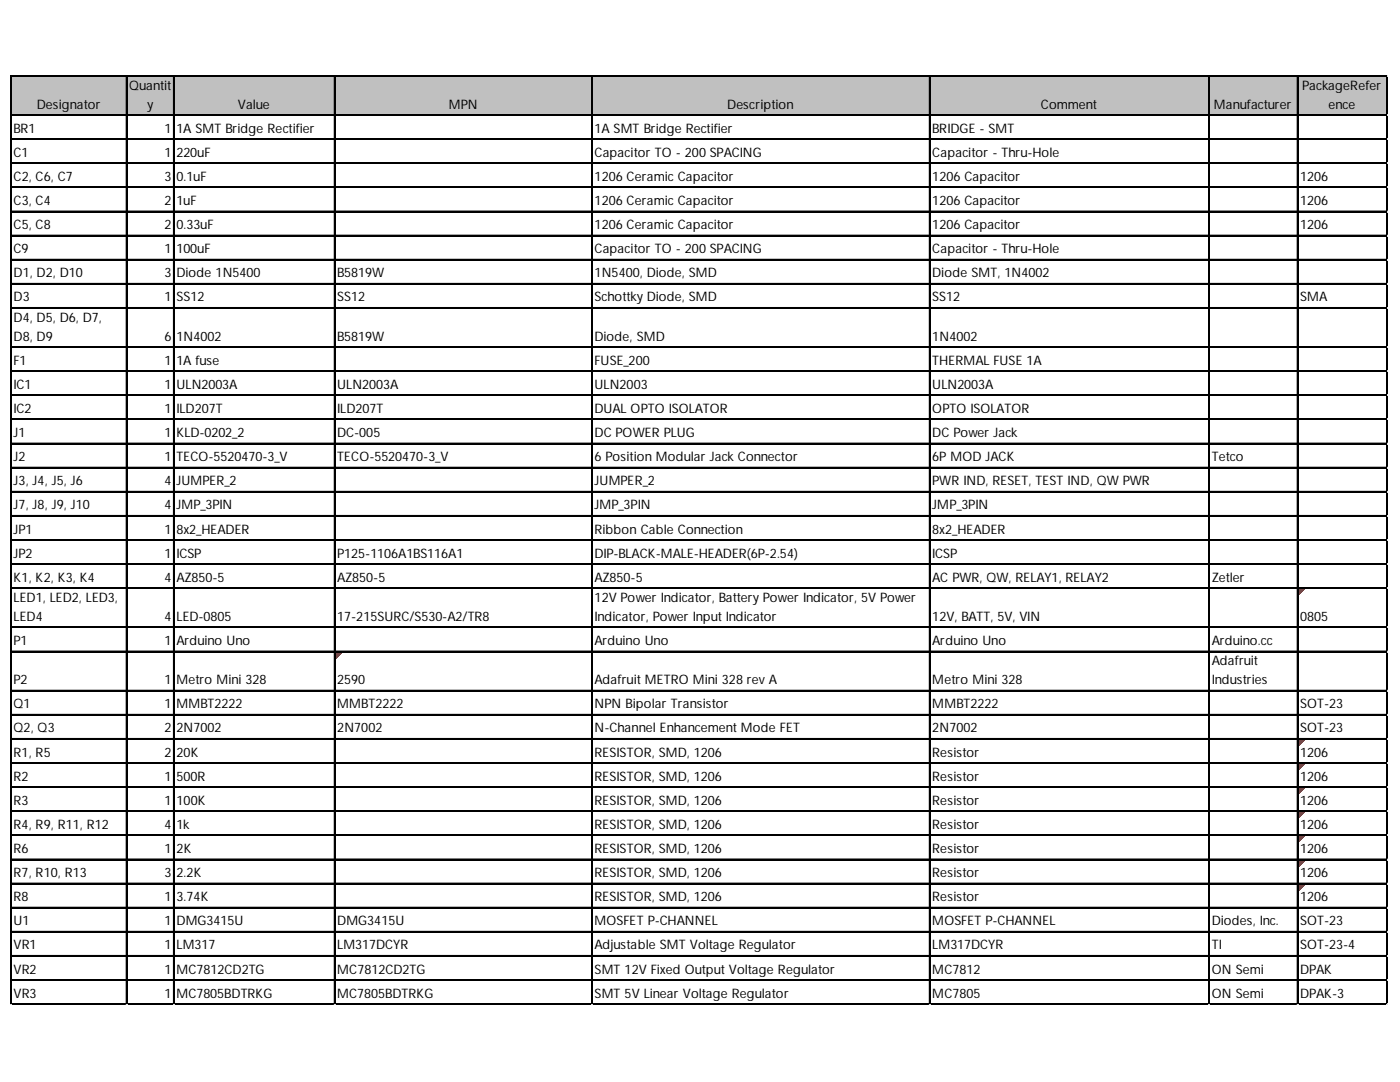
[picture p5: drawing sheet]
<svg xmlns="http://www.w3.org/2000/svg" width="279mm" height="216mm" viewBox="0 0 279 216" stroke-linecap="round" stroke-linejoin="round" font-family="sans-serif">
<defs><g id="words">
<g font-size="2.6">
<text x="25.8" y="17.9">Quantit</text>
<text x="259.9" y="17.9">PackageRefer</text>
<text x="7.3" y="21.7">Designator</text>
<text x="29.4" y="21.7">y</text>
<text x="47.4" y="21.7">Value</text>
<text x="89.6" y="21.7">MPN</text>
<text x="145.1" y="21.7">Description</text>
<text x="207.7" y="21.7">Comment</text>
<text x="242.2" y="21.7">Manufacturer</text>
<text x="265.1" y="21.7">ence</text>
<text x="2.7" y="26.5">BR1</text>
<text x="32.8" y="26.5">1</text>
<text x="35.2" y="26.5">1A SMT Bridge Rectifier</text>
<text x="118.7" y="26.5">1A SMT Bridge Rectifier</text>
<text x="186.1" y="26.5">BRIDGE - SMT</text>
<text x="2.7" y="31.3">C1</text>
<text x="32.8" y="31.3">1</text>
<text x="35.2" y="31.3">220uF</text>
<text x="118.7" y="31.3">Capacitor TO - 200 SPACING</text>
<text x="186.1" y="31.3">Capacitor - Thru-Hole</text>
<text x="2.7" y="36.1">C2, C6, C7</text>
<text x="2.7" y="40.9">C3, C4</text>
<text x="32.8" y="36.1">3</text>
<text x="32.8" y="40.9">2</text>
<text x="35.2" y="36.1">0.1uF</text>
<text x="35.2" y="40.9">1uF</text>
<text x="118.7" y="36.1">1206 Ceramic Capacitor</text>
<text x="118.7" y="40.9">1206 Ceramic Capacitor</text>
<text x="186.1" y="36.1">1206 Capacitor</text>
<text x="186.1" y="40.9">1206 Capacitor</text>
<text x="259.5" y="36.1">1206</text>
<text x="259.5" y="40.9">1206</text>
<text x="2.7" y="45.7">C5, C8</text>
<text x="32.8" y="45.7">2</text>
<text x="35.2" y="45.7">0.33uF</text>
<text x="118.7" y="45.7">1206 Ceramic Capacitor</text>
<text x="186.1" y="45.7">1206 Capacitor</text>
<text x="259.5" y="45.7">1206</text>
<text x="2.7" y="50.5">C9</text>
<text x="32.8" y="50.5">1</text>
<text x="35.2" y="50.5">100uF</text>
<text x="118.7" y="50.5">Capacitor TO - 200 SPACING</text>
<text x="186.1" y="50.5">Capacitor - Thru-Hole</text>
<text x="2.7" y="55.3">D1, D2, D10</text>
<text x="32.8" y="55.3">3</text>
<text x="35.2" y="55.3">Diode 1N5400</text>
<text x="67.3" y="55.3">B5819W</text>
<text x="118.7" y="55.3">1N5400, Diode, SMD</text>
<text x="186.1" y="55.3">Diode SMT, 1N4002</text>
<text x="2.7" y="60.2">D3</text>
<text x="2.7" y="64.2">D4, D5, D6, D7,</text>
<text x="32.8" y="60.2">1</text>
<text x="35.2" y="60.2">SS12</text>
<text x="67.3" y="60.2">SS12</text>
<text x="118.7" y="60.2">Schottky Diode, SMD</text>
<text x="186.1" y="60.2">SS12</text>
<text x="259.5" y="60.2">SMA</text>
<text x="2.7" y="68">D8, D9</text>
<text x="32.8" y="68">6</text>
<text x="35.2" y="68">1N4002</text>
<text x="67.3" y="68">B5819W</text>
<text x="118.7" y="68">Diode, SMD</text>
<text x="186.1" y="68">1N4002</text>
<text x="2.7" y="72.8">F1</text>
<text x="2.7" y="77.6">IC1</text>
<text x="32.8" y="72.8">1</text>
<text x="32.8" y="77.6">1</text>
<text x="35.2" y="72.8">1A fuse</text>
<text x="35.2" y="77.6">ULN2003A</text>
<text x="67.3" y="77.6">ULN2003A</text>
<text x="118.7" y="72.8">FUSE_200</text>
<text x="118.7" y="77.6">ULN2003</text>
<text x="186.1" y="72.8">THERMAL FUSE 1A</text>
<text x="186.1" y="77.6">ULN2003A</text>
<text x="2.7" y="82.4">IC2</text>
<text x="32.8" y="82.4">1</text>
<text x="35.2" y="82.4">ILD207T</text>
<text x="67.3" y="82.4">ILD207T</text>
<text x="118.7" y="82.4">DUAL OPTO ISOLATOR</text>
<text x="186.1" y="82.4">OPTO ISOLATOR</text>
<text x="2.7" y="87.2">J1</text>
<text x="32.8" y="87.2">1</text>
<text x="35.2" y="87.2">KLD-0202_2</text>
<text x="67.3" y="87.2">DC-005</text>
<text x="118.7" y="87.2">DC POWER PLUG</text>
<text x="186.1" y="87.2">DC Power Jack</text>
<text x="2.7" y="92">J2</text>
<text x="32.8" y="92">1</text>
<text x="35.2" y="92">TECO-5520470-3_V</text>
<text x="67.3" y="92">TECO-5520470-3_V</text>
<text x="118.7" y="92">6 Position Modular Jack Connector</text>
<text x="186.1" y="92">6P MOD JACK</text>
<text x="241.8" y="92">Tetco</text>
<text x="2.7" y="96.8">J3, J4, J5, J6</text>
<text x="2.7" y="101.7">J7, J8, J9, J10</text>
<text x="32.8" y="96.8">4</text>
<text x="32.8" y="101.7">4</text>
<text x="35.2" y="96.8">JUMPER_2</text>
<text x="35.2" y="101.7">JMP_3PIN</text>
<text x="118.7" y="96.8">JUMPER_2</text>
<text x="118.7" y="101.7">JMP_3PIN</text>
<text x="186.1" y="96.8">PWR IND, RESET, TEST IND, QW PWR</text>
<text x="186.1" y="101.7">JMP_3PIN</text>
<text x="2.7" y="106.5">JP1</text>
<text x="32.8" y="106.5">1</text>
<text x="35.2" y="106.5">8x2_HEADER</text>
<text x="118.7" y="106.5">Ribbon Cable Connection</text>
<text x="186.1" y="106.5">8x2_HEADER</text>
<text x="2.7" y="111.3">JP2</text>
<text x="32.8" y="111.3">1</text>
<text x="35.2" y="111.3">ICSP</text>
<text x="67.3" y="111.3">P125-1106A1BS116A1</text>
<text x="118.7" y="111.3">DIP-BLACK-MALE-HEADER(6P-2.54)</text>
<text x="186.1" y="111.3">ICSP</text>
<text x="2.7" y="116.1">K1, K2, K3, K4</text>
<text x="32.8" y="116.1">4</text>
<text x="35.2" y="116.1">AZ850-5</text>
<text x="67.3" y="116.1">AZ850-5</text>
<text x="118.7" y="116.1">AZ850-5</text>
<text x="186.1" y="116.1">AC PWR, QW, RELAY1, RELAY2</text>
<text x="241.8" y="116.1">Zetler</text>
<text x="2.7" y="120.1">LED1, LED2, LED3,</text>
<text x="2.7" y="123.9">LED4</text>
<text x="32.8" y="123.9">4</text>
<text x="35.2" y="123.9">LED-0805</text>
<text x="67.3" y="123.9">17-215SURC/S530-A2/TR8</text>
<text x="118.7" y="120.1">12V Power Indicator, Battery Power Indicator, 5V Power</text>
<text x="118.7" y="123.9">Indicator, Power Input Indicator</text>
<text x="186.1" y="123.9">12V, BATT, 5V, VIN</text>
<text x="259.5" y="123.9">0805</text>
<text x="2.7" y="128.7">P1</text>
<text x="32.8" y="128.7">1</text>
<text x="35.2" y="128.7">Arduino Uno</text>
<text x="118.7" y="128.7">Arduino Uno</text>
<text x="186.1" y="128.7">Arduino Uno</text>
<text x="241.8" y="128.7">Arduino.cc</text>
<text x="2.7" y="136.5">P2</text>
<text x="32.8" y="136.5">1</text>
<text x="35.2" y="136.5">Metro Mini 328</text>
<text x="67.3" y="136.5">2590</text>
<text x="118.7" y="136.5">Adafruit METRO Mini 328 rev A</text>
<text x="186.1" y="136.5">Metro Mini 328</text>
<text x="241.8" y="132.7">Adafruit</text>
<text x="241.8" y="136.5">Industries</text>
<text x="2.7" y="141.3">Q1</text>
<text x="32.8" y="141.3">1</text>
<text x="35.2" y="141.3">MMBT2222</text>
<text x="67.3" y="141.3">MMBT2222</text>
<text x="118.7" y="141.3">NPN Bipolar Transistor</text>
<text x="186.1" y="141.3">MMBT2222</text>
<text x="259.5" y="141.3">SOT-23</text>
<text x="2.7" y="146.2">Q2, Q3</text>
<text x="32.8" y="146.2">2</text>
<text x="35.2" y="146.2">2N7002</text>
<text x="67.3" y="146.2">2N7002</text>
<text x="118.7" y="146.2">N-Channel Enhancement Mode FET</text>
<text x="186.1" y="146.2">2N7002</text>
<text x="259.5" y="146.2">SOT-23</text>
<text x="2.7" y="151">R1, R5</text>
<text x="2.7" y="155.8">R2</text>
<text x="32.8" y="151">2</text>
<text x="32.8" y="155.8">1</text>
<text x="35.2" y="151">20K</text>
<text x="35.2" y="155.8">500R</text>
<text x="118.7" y="151">RESISTOR, SMD, 1206</text>
<text x="118.7" y="155.8">RESISTOR, SMD, 1206</text>
<text x="186.1" y="151">Resistor</text>
<text x="186.1" y="155.8">Resistor</text>
<text x="259.5" y="151">1206</text>
<text x="259.5" y="155.8">1206</text>
<text x="2.7" y="160.6">R3</text>
<text x="32.8" y="160.6">1</text>
<text x="35.2" y="160.6">100K</text>
<text x="118.7" y="160.6">RESISTOR, SMD, 1206</text>
<text x="186.1" y="160.6">Resistor</text>
<text x="259.5" y="160.6">1206</text>
<text x="2.7" y="165.4">R4, R9, R11, R12</text>
<text x="32.8" y="165.4">4</text>
<text x="35.2" y="165.4">1k</text>
<text x="118.7" y="165.4">RESISTOR, SMD, 1206</text>
<text x="186.1" y="165.4">Resistor</text>
<text x="259.5" y="165.4">1206</text>
<text x="2.7" y="170.2">R6</text>
<text x="32.8" y="170.2">1</text>
<text x="35.2" y="170.2">2K</text>
<text x="118.7" y="170.2">RESISTOR, SMD, 1206</text>
<text x="186.1" y="170.2">Resistor</text>
<text x="259.5" y="170.2">1206</text>
<text x="2.7" y="175">R7, R10, R13</text>
<text x="2.7" y="179.8">R8</text>
<text x="32.8" y="175">3</text>
<text x="32.8" y="179.8">1</text>
<text x="35.2" y="175">2.2K</text>
<text x="35.2" y="179.8">3.74K</text>
<text x="118.7" y="175">RESISTOR, SMD, 1206</text>
<text x="118.7" y="179.8">RESISTOR, SMD, 1206</text>
<text x="186.1" y="175">Resistor</text>
<text x="186.1" y="179.8">Resistor</text>
<text x="259.5" y="175">1206</text>
<text x="259.5" y="179.8">1206</text>
<text x="2.7" y="184.6">U1</text>
<text x="32.8" y="184.6">1</text>
<text x="35.2" y="184.6">DMG3415U</text>
<text x="67.3" y="184.6">DMG3415U</text>
<text x="118.7" y="184.6">MOSFET P-CHANNEL</text>
<text x="186.1" y="184.6">MOSFET P-CHANNEL</text>
<text x="241.8" y="184.6">Diodes, Inc.</text>
<text x="259.5" y="184.6">SOT-23</text>
<text x="2.7" y="189.4">VR1</text>
<text x="32.8" y="189.4">1</text>
<text x="35.2" y="189.4">LM317</text>
<text x="67.3" y="189.4">LM317DCYR</text>
<text x="118.7" y="189.4">Adjustable SMT Voltage Regulator</text>
<text x="186.1" y="189.4">LM317DCYR</text>
<text x="241.8" y="189.4">TI</text>
<text x="259.5" y="189.4">SOT-23-4</text>
<text x="2.7" y="194.3">VR2</text>
<text x="32.8" y="194.3">1</text>
<text x="35.2" y="194.3">MC7812CD2TG</text>
<text x="67.3" y="194.3">MC7812CD2TG</text>
<text x="118.7" y="194.3">SMT 12V Fixed Output Voltage Regulator</text>
<text x="186.1" y="194.3">MC7812</text>
<text x="241.8" y="194.3">ON Semi</text>
<text x="259.5" y="194.3">DPAK</text>
<text x="2.7" y="199.1">VR3</text>
<text x="32.8" y="199.1">1</text>
<text x="35.2" y="199.1">MC7805BDTRKG</text>
<text x="67.3" y="199.1">MC7805BDTRKG</text>
<text x="118.7" y="199.1">SMT 5V Linear Voltage Regulator</text>
<text x="186.1" y="199.1">MC7805</text>
<text x="241.8" y="199.1">ON Semi</text>
<text x="259.5" y="199.1">DPAK-3</text>
</g>
</g></defs>
<path d="M2.3 15.2h274.6v7.9h-274.6z" fill="#c0c0c0"/>
<path d="M259.1 117.5h1.2" fill="none" stroke="#f00" stroke-width=".2"/>
<path d="M259.1 117.5h1.2v.2h-1.2z" fill="#f00"/>
<path d="M259.1 117.7h1" fill="none" stroke="#f00" stroke-width=".2"/>
<path d="M259.1 117.7h1v.2h-1z" fill="#f00"/>
<path d="M259.1 117.9h.8" fill="none" stroke="#f00" stroke-width=".2"/>
<path d="M259.1 117.9h.8v.2h-.8z" fill="#f00"/>
<path d="M259.1 118.1h.6" fill="none" stroke="#f00" stroke-width=".2"/>
<path d="M259.1 118.1h.6v.2h-.6z" fill="#f00"/>
<path d="M259.1 118.3h.4" fill="none" stroke="#f00" stroke-width=".2"/>
<path d="M259.1 118.3h.4v.2h-.4z" fill="#f00"/>
<path d="M259.1 118.5h.2" fill="none" stroke="#f00" stroke-width=".2"/>
<path d="M259.1 118.5h.2v.2h-.2z" fill="#f00"/>
<path d="M66.9 130.1h1.2" fill="none" stroke="#f00" stroke-width=".2"/>
<path d="M66.9 130.1h1.2v.2h-1.2z" fill="#f00"/>
<path d="M66.9 130.3h1" fill="none" stroke="#f00" stroke-width=".2"/>
<path d="M66.9 130.3h1v.2h-1z" fill="#f00"/>
<path d="M66.9 130.5h.8" fill="none" stroke="#f00" stroke-width=".2"/>
<path d="M66.9 130.5h.8v.2h-.8z" fill="#f00"/>
<path d="M66.9 130.7h.6" fill="none" stroke="#f00" stroke-width=".2"/>
<path d="M66.9 130.7h.6v.2h-.6z" fill="#f00"/>
<path d="M66.9 130.9h.4" fill="none" stroke="#f00" stroke-width=".2"/>
<path d="M66.9 130.9h.4v.2h-.4z" fill="#f00"/>
<path d="M66.9 131.1h.2" fill="none" stroke="#f00" stroke-width=".2"/>
<path d="M66.9 131.1h.2v.2h-.2z" fill="#f00"/>
<path d="M259.1 147.5h1.2" fill="none" stroke="#f00" stroke-width=".2"/>
<path d="M259.1 147.5h1.2v.2h-1.2z" fill="#f00"/>
<path d="M259.1 147.7h1" fill="none" stroke="#f00" stroke-width=".2"/>
<path d="M259.1 147.7h1v.3h-1z" fill="#f00"/>
<path d="M259.1 148h.8" fill="none" stroke="#f00" stroke-width=".2"/>
<path d="M259.1 148h.8v.2h-.8z" fill="#f00"/>
<path d="M259.1 148.2h.6" fill="none" stroke="#f00" stroke-width=".2"/>
<path d="M259.1 148.2h.6v.2h-.6z" fill="#f00"/>
<path d="M259.1 148.4h.4" fill="none" stroke="#f00" stroke-width=".2"/>
<path d="M259.1 148.4h.4v.2h-.4z" fill="#f00"/>
<path d="M259.1 148.6h.2" fill="none" stroke="#f00" stroke-width=".2"/>
<path d="M259.1 148.6h.2v.2h-.2z" fill="#f00"/>
<path d="M259.1 152.4h1.2" fill="none" stroke="#f00" stroke-width=".2"/>
<path d="M259.1 152.4h1.2v.2h-1.2z" fill="#f00"/>
<path d="M259.1 152.6h1" fill="none" stroke="#f00" stroke-width=".2"/>
<path d="M259.1 152.6h1v.2h-1z" fill="#f00"/>
<path d="M259.1 152.8h.8" fill="none" stroke="#f00" stroke-width=".2"/>
<path d="M259.1 152.8h.8v.2h-.8z" fill="#f00"/>
<path d="M259.1 153h.6" fill="none" stroke="#f00" stroke-width=".2"/>
<path d="M259.1 153h.6v.2h-.6z" fill="#f00"/>
<path d="M259.1 153.2h.4" fill="none" stroke="#f00" stroke-width=".2"/>
<path d="M259.1 153.2h.4v.2h-.4z" fill="#f00"/>
<path d="M259.1 153.4h.2" fill="none" stroke="#f00" stroke-width=".2"/>
<path d="M259.1 153.4h.2v.2h-.2z" fill="#f00"/>
<path d="M259.1 157.2h1.2" fill="none" stroke="#f00" stroke-width=".2"/>
<path d="M259.1 157.2h1.2v.2h-1.2z" fill="#f00"/>
<path d="M259.1 157.4h1" fill="none" stroke="#f00" stroke-width=".2"/>
<path d="M259.1 157.4h1v.2h-1z" fill="#f00"/>
<path d="M259.1 157.6h.8" fill="none" stroke="#f00" stroke-width=".2"/>
<path d="M259.1 157.6h.8v.2h-.8z" fill="#f00"/>
<path d="M259.1 157.8h.6" fill="none" stroke="#f00" stroke-width=".2"/>
<path d="M259.1 157.8h.6v.2h-.6z" fill="#f00"/>
<path d="M259.1 158h.4" fill="none" stroke="#f00" stroke-width=".2"/>
<path d="M259.1 158h.4v.2h-.4z" fill="#f00"/>
<path d="M259.1 158.2h.2" fill="none" stroke="#f00" stroke-width=".2"/>
<path d="M259.1 158.2h.2v.2h-.2z" fill="#f00"/>
<path d="M259.1 162h1.2" fill="none" stroke="#f00" stroke-width=".2"/>
<path d="M259.1 162h1.2v.2h-1.2z" fill="#f00"/>
<path d="M259.1 162.2h1" fill="none" stroke="#f00" stroke-width=".2"/>
<path d="M259.1 162.2h1v.2h-1z" fill="#f00"/>
<path d="M259.1 162.4h.8" fill="none" stroke="#f00" stroke-width=".2"/>
<path d="M259.1 162.4h.8v.2h-.8z" fill="#f00"/>
<path d="M259.1 162.6h.6" fill="none" stroke="#f00" stroke-width=".2"/>
<path d="M259.1 162.6h.6v.2h-.6z" fill="#f00"/>
<path d="M259.1 162.8h.4" fill="none" stroke="#f00" stroke-width=".2"/>
<path d="M259.1 162.8h.4v.2h-.4z" fill="#f00"/>
<path d="M259.1 163h.2" fill="none" stroke="#f00" stroke-width=".2"/>
<path d="M259.1 163h.2v.2h-.2z" fill="#f00"/>
<path d="M259.1 166.8h1.2" fill="none" stroke="#f00" stroke-width=".2"/>
<path d="M259.1 166.8h1.2v.2h-1.2z" fill="#f00"/>
<path d="M259.1 167h1" fill="none" stroke="#f00" stroke-width=".2"/>
<path d="M259.1 167h1v.2h-1z" fill="#f00"/>
<path d="M259.1 167.2h.8" fill="none" stroke="#f00" stroke-width=".2"/>
<path d="M259.1 167.2h.8v.2h-.8z" fill="#f00"/>
<path d="M259.1 167.4h.6" fill="none" stroke="#f00" stroke-width=".2"/>
<path d="M259.1 167.4h.6v.2h-.6z" fill="#f00"/>
<path d="M259.1 167.6h.4" fill="none" stroke="#f00" stroke-width=".2"/>
<path d="M259.1 167.6h.4v.2h-.4z" fill="#f00"/>
<path d="M259.1 167.8h.2" fill="none" stroke="#f00" stroke-width=".2"/>
<path d="M259.1 167.8h.2v.2h-.2z" fill="#f00"/>
<path d="M259.1 171.6h1.2" fill="none" stroke="#f00" stroke-width=".2"/>
<path d="M259.1 171.6h1.2v.2h-1.2z" fill="#f00"/>
<path d="M259.1 171.8h1" fill="none" stroke="#f00" stroke-width=".2"/>
<path d="M259.1 171.8h1v.2h-1z" fill="#f00"/>
<path d="M259.1 172h.8" fill="none" stroke="#f00" stroke-width=".2"/>
<path d="M259.1 172h.8v.2h-.8z" fill="#f00"/>
<path d="M259.1 172.2h.6" fill="none" stroke="#f00" stroke-width=".2"/>
<path d="M259.1 172.2h.6v.2h-.6z" fill="#f00"/>
<path d="M259.1 172.4h.4" fill="none" stroke="#f00" stroke-width=".2"/>
<path d="M259.1 172.4h.4v.2h-.4z" fill="#f00"/>
<path d="M259.1 172.6h.2" fill="none" stroke="#f00" stroke-width=".2"/>
<path d="M259.1 172.6h.2v.2h-.2z" fill="#f00"/>
<path d="M259.1 176.4h1.2" fill="none" stroke="#f00" stroke-width=".2"/>
<path d="M259.1 176.4h1.2v.2h-1.2z" fill="#f00"/>
<path d="M259.1 176.6h1" fill="none" stroke="#f00" stroke-width=".2"/>
<path d="M259.1 176.6h1v.2h-1z" fill="#f00"/>
<path d="M259.1 176.8h.8" fill="none" stroke="#f00" stroke-width=".2"/>
<path d="M259.1 176.8h.8v.2h-.8z" fill="#f00"/>
<path d="M259.1 177h.6" fill="none" stroke="#f00" stroke-width=".2"/>
<path d="M259.1 177h.6v.2h-.6z" fill="#f00"/>
<path d="M259.1 177.2h.4" fill="none" stroke="#f00" stroke-width=".2"/>
<path d="M259.1 177.2h.4v.2h-.4z" fill="#f00"/>
<path d="M259.1 177.4h.2" fill="none" stroke="#f00" stroke-width=".2"/>
<path d="M259.1 177.4h.2v.2h-.2z" fill="#f00"/>
<g fill="none" stroke="#000" stroke-width=".2">
<path d="M2.1 15.1v185.4M2.2 15.1v185.4M2.3 15.1h274.6M2.3 15.2h274.6M25.2 15.3v185.2M25.3 15.3v185.2M34.6 15.3v185.2M34.7 15.3v185.2M66.7 15.3v185.2M66.8 15.3v185.2M118.1 15.3v185.2M118.2 15.3v185.2"/>
<path d="M185.5 15.3v185.2M185.6 15.3v185.2M241.2 15.3v185.2M241.3 15.3v185.2M258.9 15.3v185.2M259 15.3v185.2M276.7 15.3v185.2M276.8 15.3v185.2M2.3 22.9h274.6M2.3 23h274.6M2.3 27.7h274.6M2.3 27.8h274.6"/>
<path d="M2.3 32.5h274.6M2.3 32.6h274.6M2.3 37.3h274.6M2.3 37.4h274.6M2.3 42.1h274.6M2.3 42.2h274.6M2.3 46.9h274.6M2.3 47h274.6M2.3 51.7h274.6M2.3 51.8h274.6M2.3 56.5h274.6M2.3 56.6h274.6"/>
<path d="M2.3 61.4h274.6M2.3 61.5h274.6M2.3 69.2h274.6M2.3 69.3h274.6M2.3 74h274.6M2.3 74.1h274.6M2.3 78.8h274.6M2.3 78.9h274.6M2.3 83.6h274.6M2.3 83.7h274.6M2.3 88.4h274.6M2.3 88.5h274.6"/>
<path d="M2.3 93.2h274.6M2.3 93.3h274.6M2.3 98h274.6M2.3 98.1h274.6M2.3 102.8h274.6M2.3 102.9h274.6M2.3 107.7h274.6M2.3 107.8h274.6M2.3 112.5h274.6M2.3 112.6h274.6M2.3 117.3h274.6M2.3 117.4h274.6"/>
<path d="M2.3 125.1h274.6M2.3 125.2h274.6M2.3 129.9h274.6M2.3 130h274.6M2.3 137.7h274.6M2.3 137.8h274.6M2.3 142.5h274.6M2.3 142.6h274.6M2.3 147.3h274.6M2.3 147.4h274.6M2.3 152.2h274.6M2.3 152.3h274.6"/>
<path d="M2.3 157h274.6M2.3 157.1h274.6M2.3 161.8h274.6M2.3 161.9h274.6M2.3 166.6h274.6M2.3 166.7h274.6M2.3 171.4h274.6M2.3 171.5h274.6M2.3 176.2h274.6M2.3 176.3h274.6M2.3 181h274.6M2.3 181.1h274.6"/>
<path d="M2.3 185.8h274.6M2.3 185.9h274.6M2.3 190.6h274.6M2.3 190.7h274.6M2.3 195.5h274.6M2.3 195.6h274.6M2.3 200.3h274.6M2.3 200.4h274.6"/>
</g>
<path d="M2.1 200.5h.1" fill="none" stroke="#dadcdd" stroke-width=".2"/>
<path d="M2.1 200.5h.2z" fill="#dadcdd"/>
<path d="M25.2 200.5h.1" fill="none" stroke="#dadcdd" stroke-width=".2"/>
<path d="M25.2 200.5h.2z" fill="#dadcdd"/>
<path d="M34.6 200.5h.1" fill="none" stroke="#dadcdd" stroke-width=".2"/>
<path d="M34.6 200.5h.2z" fill="#dadcdd"/>
<path d="M66.7 200.5h.1" fill="none" stroke="#dadcdd" stroke-width=".2"/>
<path d="M66.7 200.5h.2z" fill="#dadcdd"/>
<path d="M118.1 200.5h.1" fill="none" stroke="#dadcdd" stroke-width=".2"/>
<path d="M118.1 200.5h.2z" fill="#dadcdd"/>
<path d="M185.5 200.5h.1" fill="none" stroke="#dadcdd" stroke-width=".2"/>
<path d="M185.5 200.5h.2z" fill="#dadcdd"/>
<path d="M241.2 200.5h.1" fill="none" stroke="#dadcdd" stroke-width=".2"/>
<path d="M241.2 200.5h.2z" fill="#dadcdd"/>
<path d="M258.9 200.5h.1" fill="none" stroke="#dadcdd" stroke-width=".2"/>
<path d="M258.9 200.5h.2z" fill="#dadcdd"/>
<path d="M276.7 200.5h.1" fill="none" stroke="#dadcdd" stroke-width=".2"/>
<path d="M276.7 200.5h.2z" fill="#dadcdd"/>
<path d="M276.9 15.1h.1" fill="none" stroke="#dadcdd" stroke-width=".2"/>
<path d="M276.9 15.1l.1 .2z" fill="#dadcdd"/>
<path d="M276.9 22.9h.1" fill="none" stroke="#dadcdd" stroke-width=".2"/>
<path d="M276.9 22.9l.1 .2z" fill="#dadcdd"/>
<path d="M276.9 27.7h.1" fill="none" stroke="#dadcdd" stroke-width=".2"/>
<path d="M276.9 27.7l.1 .2z" fill="#dadcdd"/>
<path d="M276.9 32.5h.1" fill="none" stroke="#dadcdd" stroke-width=".2"/>
<path d="M276.9 32.5l.1 .2z" fill="#dadcdd"/>
<path d="M276.9 37.3h.1" fill="none" stroke="#dadcdd" stroke-width=".2"/>
<path d="M276.9 37.3l.1 .2z" fill="#dadcdd"/>
<path d="M276.9 42.1h.1" fill="none" stroke="#dadcdd" stroke-width=".2"/>
<path d="M276.9 42.1l.1 .2z" fill="#dadcdd"/>
<path d="M276.9 46.9h.1" fill="none" stroke="#dadcdd" stroke-width=".2"/>
<path d="M276.9 46.9l.1 .2z" fill="#dadcdd"/>
<path d="M276.9 51.7h.1" fill="none" stroke="#dadcdd" stroke-width=".2"/>
<path d="M276.9 51.7l.1 .2z" fill="#dadcdd"/>
<path d="M276.9 56.5h.1" fill="none" stroke="#dadcdd" stroke-width=".2"/>
<path d="M276.9 56.5l.1 .2z" fill="#dadcdd"/>
<path d="M276.9 61.4h.1" fill="none" stroke="#dadcdd" stroke-width=".2"/>
<path d="M276.9 61.4l.1 .2z" fill="#dadcdd"/>
<path d="M276.9 69.2h.1" fill="none" stroke="#dadcdd" stroke-width=".2"/>
<path d="M276.9 69.2l.1 .2z" fill="#dadcdd"/>
<path d="M276.9 74h.1" fill="none" stroke="#dadcdd" stroke-width=".2"/>
<path d="M276.9 74l.1 .2z" fill="#dadcdd"/>
<path d="M276.9 78.8h.1" fill="none" stroke="#dadcdd" stroke-width=".2"/>
<path d="M276.9 78.8l.1 .2z" fill="#dadcdd"/>
<path d="M276.9 83.6h.1" fill="none" stroke="#dadcdd" stroke-width=".2"/>
<path d="M276.9 83.6l.1 .2z" fill="#dadcdd"/>
<path d="M276.9 88.4h.1" fill="none" stroke="#dadcdd" stroke-width=".2"/>
<path d="M276.9 88.4l.1 .2z" fill="#dadcdd"/>
<path d="M276.9 93.2h.1" fill="none" stroke="#dadcdd" stroke-width=".2"/>
<path d="M276.9 93.2l.1 .2z" fill="#dadcdd"/>
<path d="M276.9 98h.1" fill="none" stroke="#dadcdd" stroke-width=".2"/>
<path d="M276.9 98l.1 .2z" fill="#dadcdd"/>
<path d="M276.9 102.8h.1" fill="none" stroke="#dadcdd" stroke-width=".2"/>
<path d="M276.9 102.8l.1 .2z" fill="#dadcdd"/>
<path d="M276.9 107.7h.1" fill="none" stroke="#dadcdd" stroke-width=".2"/>
<path d="M276.9 107.7l.1 .2z" fill="#dadcdd"/>
<path d="M276.9 112.5h.1" fill="none" stroke="#dadcdd" stroke-width=".2"/>
<path d="M276.9 112.5l.1 .2z" fill="#dadcdd"/>
<path d="M276.9 117.3h.1" fill="none" stroke="#dadcdd" stroke-width=".2"/>
<path d="M276.9 117.3l.1 .2z" fill="#dadcdd"/>
<path d="M276.9 125.1h.1" fill="none" stroke="#dadcdd" stroke-width=".2"/>
<path d="M276.9 125.1l.1 .2z" fill="#dadcdd"/>
<path d="M276.9 129.9h.1" fill="none" stroke="#dadcdd" stroke-width=".2"/>
<path d="M276.9 129.9l.1 .2z" fill="#dadcdd"/>
<path d="M276.9 137.7h.1" fill="none" stroke="#dadcdd" stroke-width=".2"/>
<path d="M276.9 137.7l.1 .2z" fill="#dadcdd"/>
<path d="M276.9 142.5h.1" fill="none" stroke="#dadcdd" stroke-width=".2"/>
<path d="M276.9 142.5l.1 .2z" fill="#dadcdd"/>
<path d="M276.9 147.3h.1" fill="none" stroke="#dadcdd" stroke-width=".2"/>
<path d="M276.9 147.3l.1 .2z" fill="#dadcdd"/>
<path d="M276.9 152.2h.1" fill="none" stroke="#dadcdd" stroke-width=".2"/>
<path d="M276.9 152.2l.1 .2z" fill="#dadcdd"/>
<path d="M276.9 157h.1" fill="none" stroke="#dadcdd" stroke-width=".2"/>
<path d="M276.9 157l.1 .2z" fill="#dadcdd"/>
<path d="M276.9 161.8h.1" fill="none" stroke="#dadcdd" stroke-width=".2"/>
<path d="M276.9 161.8l.1 .2z" fill="#dadcdd"/>
<path d="M276.9 166.6h.1" fill="none" stroke="#dadcdd" stroke-width=".2"/>
<path d="M276.9 166.6l.1 .2z" fill="#dadcdd"/>
<path d="M276.9 171.4h.1" fill="none" stroke="#dadcdd" stroke-width=".2"/>
<path d="M276.9 171.4l.1 .2z" fill="#dadcdd"/>
<path d="M276.9 176.2h.1" fill="none" stroke="#dadcdd" stroke-width=".2"/>
<path d="M276.9 176.2l.1 .2z" fill="#dadcdd"/>
<path d="M276.9 181h.1" fill="none" stroke="#dadcdd" stroke-width=".2"/>
<path d="M276.9 181l.1 .2z" fill="#dadcdd"/>
<path d="M276.9 185.8h.1" fill="none" stroke="#dadcdd" stroke-width=".2"/>
<path d="M276.9 185.8l.1 .2z" fill="#dadcdd"/>
<path d="M276.9 190.6h.1" fill="none" stroke="#dadcdd" stroke-width=".2"/>
<path d="M276.9 190.6l.1 .2z" fill="#dadcdd"/>
<path d="M276.9 195.5h.1" fill="none" stroke="#dadcdd" stroke-width=".2"/>
<path d="M276.9 195.5l.1 .2z" fill="#dadcdd"/>
<path d="M276.9 200.3h.1" fill="none" stroke="#dadcdd" stroke-width=".2"/>
<path d="M276.9 200.3l.1 .2z" fill="#dadcdd"/>
<use href="#words"/>
</svg>
